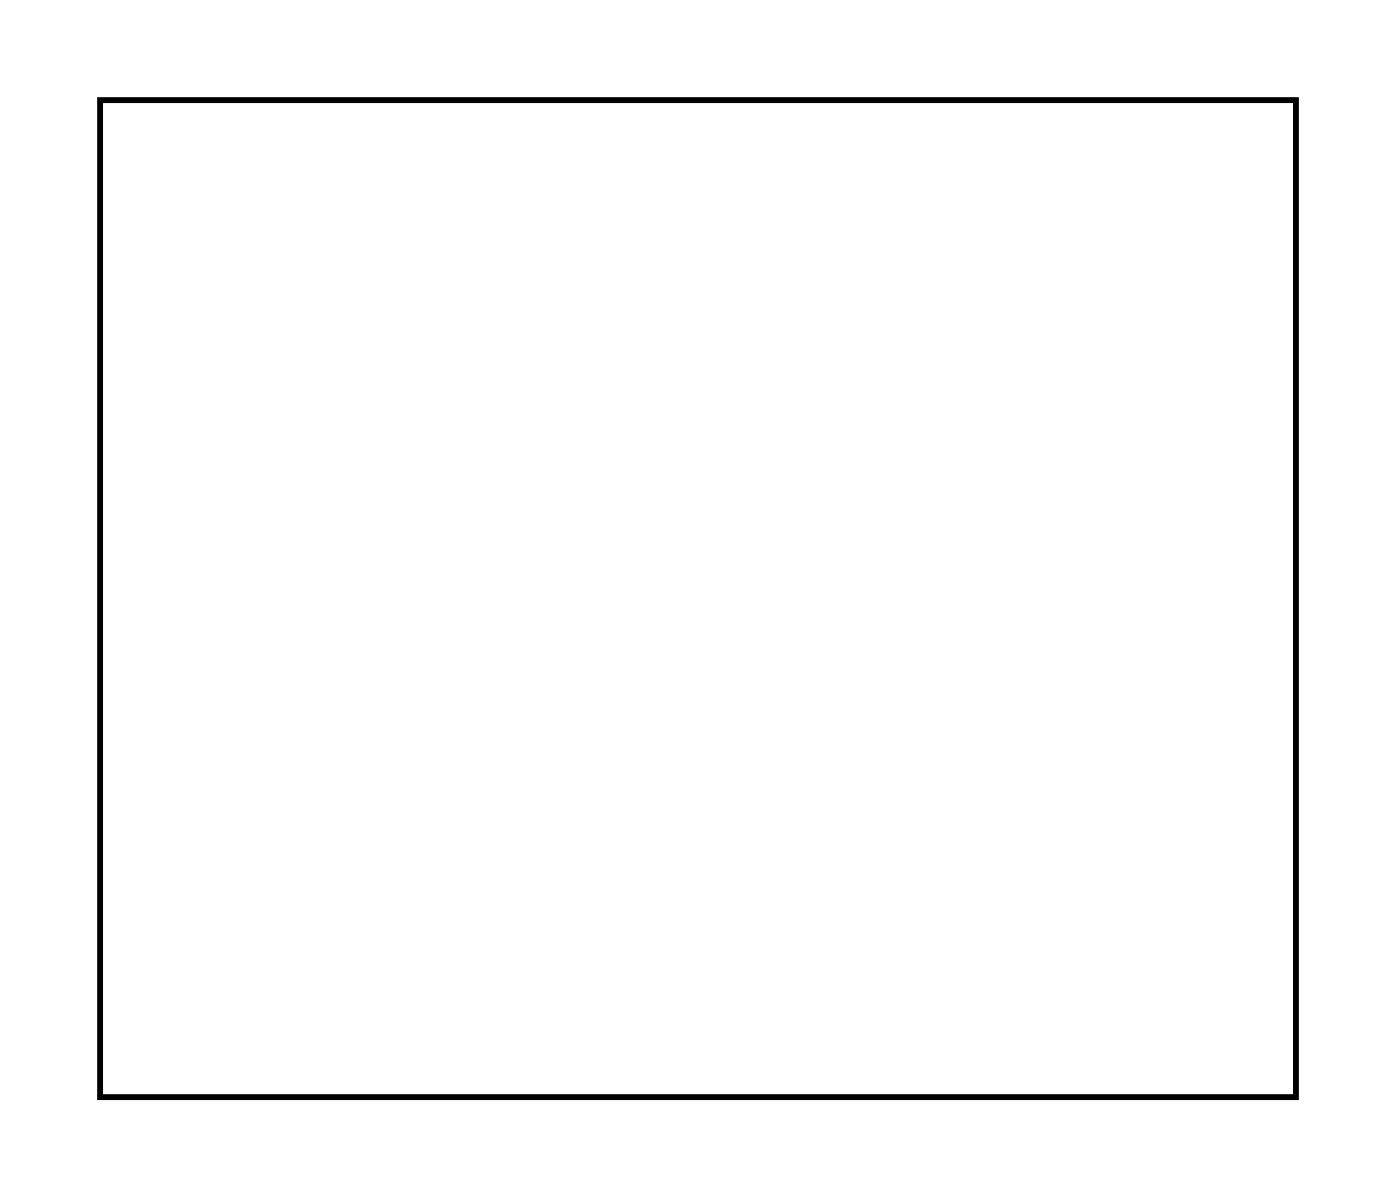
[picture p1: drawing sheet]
<svg xmlns="http://www.w3.org/2000/svg" width="51mm" height="43mm" viewBox="0 0 51 43" stroke-linecap="round" stroke-linejoin="round" font-family="sans-serif">
<path d="M3.6 3.6h43.4v36.2h-43.4z" fill="none" stroke="#000" stroke-width=".2"/>
<path d="M3.6 3.6h43.4v36.2h-43.4z" fill="none" stroke="#000" stroke-width=".04"/>
<circle cx="35.2" cy="29.2" r=".66" fill="#fff"/>
<circle cx="35.2" cy="29.2" r=".66" fill="none" stroke="#fff" stroke-width=".66" stroke-linecap="butt"/>
<circle cx="32.7" cy="29.2" r=".66" fill="#fff"/>
<circle cx="32.7" cy="29.2" r=".66" fill="none" stroke="#fff" stroke-width=".66" stroke-linecap="butt"/>
<circle cx="37.8" cy="29.2" r=".66" fill="#fff"/>
<circle cx="37.8" cy="29.2" r=".66" fill="none" stroke="#fff" stroke-width=".66" stroke-linecap="butt"/>
<circle cx="40.3" cy="29.2" r=".66" fill="#fff"/>
<circle cx="40.3" cy="29.2" r=".66" fill="none" stroke="#fff" stroke-width=".66" stroke-linecap="butt"/>
<circle cx="30.1" cy="29.2" r=".66" fill="#fff"/>
<circle cx="30.1" cy="29.2" r=".66" fill="none" stroke="#fff" stroke-width=".66" stroke-linecap="butt"/>
<circle cx="27.6" cy="29.2" r=".66" fill="#fff"/>
<circle cx="27.6" cy="29.2" r=".66" fill="none" stroke="#fff" stroke-width=".66" stroke-linecap="butt"/>
<circle cx="25.1" cy="29.2" r=".66" fill="#fff"/>
<circle cx="25.1" cy="29.2" r=".66" fill="none" stroke="#fff" stroke-width=".66" stroke-linecap="butt"/>
<circle cx="22.5" cy="29.2" r=".66" fill="#fff"/>
<circle cx="22.5" cy="29.2" r=".66" fill="none" stroke="#fff" stroke-width=".66" stroke-linecap="butt"/>
<circle cx="20" cy="29.2" r=".66" fill="#fff"/>
<circle cx="20" cy="29.2" r=".66" fill="none" stroke="#fff" stroke-width=".66" stroke-linecap="butt"/>
<circle cx="17.4" cy="29.2" r=".66" fill="#fff"/>
<circle cx="17.4" cy="29.2" r=".66" fill="none" stroke="#fff" stroke-width=".66" stroke-linecap="butt"/>
<circle cx="14.9" cy="29.2" r=".66" fill="#fff"/>
<circle cx="14.9" cy="29.2" r=".66" fill="none" stroke="#fff" stroke-width=".66" stroke-linecap="butt"/>
<circle cx="12.4" cy="29.2" r=".66" fill="#fff"/>
<circle cx="12.4" cy="29.2" r=".66" fill="none" stroke="#fff" stroke-width=".66" stroke-linecap="butt"/>
<circle cx="32.7" cy="11.4" r=".66" fill="#fff"/>
<circle cx="32.7" cy="11.4" r=".66" fill="none" stroke="#fff" stroke-width=".66" stroke-linecap="butt"/>
<circle cx="35.2" cy="11.4" r=".66" fill="#fff"/>
<circle cx="35.2" cy="11.4" r=".66" fill="none" stroke="#fff" stroke-width=".66" stroke-linecap="butt"/>
<circle cx="37.8" cy="11.4" r=".66" fill="#fff"/>
<circle cx="37.8" cy="11.4" r=".66" fill="none" stroke="#fff" stroke-width=".66" stroke-linecap="butt"/>
<circle cx="40.3" cy="11.4" r=".66" fill="#fff"/>
<circle cx="40.3" cy="11.4" r=".66" fill="none" stroke="#fff" stroke-width=".66" stroke-linecap="butt"/>
<circle cx="30.1" cy="11.4" r=".66" fill="#fff"/>
<circle cx="30.1" cy="11.4" r=".66" fill="none" stroke="#fff" stroke-width=".66" stroke-linecap="butt"/>
<circle cx="27.6" cy="11.4" r=".66" fill="#fff"/>
<circle cx="27.6" cy="11.4" r=".66" fill="none" stroke="#fff" stroke-width=".66" stroke-linecap="butt"/>
<circle cx="25.1" cy="11.4" r=".66" fill="#fff"/>
<circle cx="25.1" cy="11.4" r=".66" fill="none" stroke="#fff" stroke-width=".66" stroke-linecap="butt"/>
<circle cx="22.5" cy="11.4" r=".66" fill="#fff"/>
<circle cx="22.5" cy="11.4" r=".66" fill="none" stroke="#fff" stroke-width=".66" stroke-linecap="butt"/>
<circle cx="17.4" cy="11.4" r=".66" fill="#fff"/>
<circle cx="17.4" cy="11.4" r=".66" fill="none" stroke="#fff" stroke-width=".66" stroke-linecap="butt"/>
<circle cx="20" cy="11.4" r=".66" fill="#fff"/>
<circle cx="20" cy="11.4" r=".66" fill="none" stroke="#fff" stroke-width=".66" stroke-linecap="butt"/>
<circle cx="14.9" cy="11.4" r=".66" fill="#fff"/>
<circle cx="14.9" cy="11.4" r=".66" fill="none" stroke="#fff" stroke-width=".66" stroke-linecap="butt"/>
<circle cx="12.4" cy="11.4" r=".66" fill="#fff"/>
<circle cx="12.4" cy="11.4" r=".66" fill="none" stroke="#fff" stroke-width=".66" stroke-linecap="butt"/>
<circle cx="7.3" cy="6.3" r=".64" fill="#fff"/>
<circle cx="7.3" cy="6.3" r=".64" fill="none" stroke="#fff" stroke-width=".76"/>
<circle cx="9.8" cy="6.3" r=".64" fill="#fff"/>
<circle cx="9.8" cy="6.3" r=".64" fill="none" stroke="#fff" stroke-width=".76"/>
<circle cx="12.3" cy="6.3" r=".64" fill="#fff"/>
<circle cx="12.3" cy="6.3" r=".64" fill="none" stroke="#fff" stroke-width=".76"/>
<circle cx="14.9" cy="6.3" r=".64" fill="#fff"/>
<circle cx="14.9" cy="6.3" r=".64" fill="none" stroke="#fff" stroke-width=".76"/>
<circle cx="20" cy="6.3" r=".64" fill="#fff"/>
<circle cx="20" cy="6.3" r=".64" fill="none" stroke="#fff" stroke-width=".76"/>
<circle cx="22.5" cy="6.3" r=".64" fill="#fff"/>
<circle cx="22.5" cy="6.3" r=".64" fill="none" stroke="#fff" stroke-width=".76"/>
<circle cx="25" cy="6.3" r=".64" fill="#fff"/>
<circle cx="25" cy="6.3" r=".64" fill="none" stroke="#fff" stroke-width=".76"/>
<circle cx="27.6" cy="6.3" r=".64" fill="#fff"/>
<circle cx="27.6" cy="6.3" r=".64" fill="none" stroke="#fff" stroke-width=".76"/>
<circle cx="14.9" cy="8.9" r=".64" fill="#fff"/>
<circle cx="14.9" cy="8.9" r=".64" fill="none" stroke="#fff" stroke-width=".76" stroke-linecap="butt"/>
<circle cx="12.3" cy="8.9" r=".64" fill="#fff"/>
<circle cx="12.3" cy="8.9" r=".64" fill="none" stroke="#fff" stroke-width=".76" stroke-linecap="butt"/>
<circle cx="16.1" cy="36.2" r=".73" fill="#fff"/>
<circle cx="16.1" cy="36.2" r=".73" fill="none" stroke="#fff" stroke-width=".72" stroke-linecap="butt"/>
<circle cx="18.6" cy="36.2" r=".73" fill="#fff"/>
<circle cx="18.6" cy="36.2" r=".73" fill="none" stroke="#fff" stroke-width=".72" stroke-linecap="butt"/>
<circle cx="13.5" cy="36.2" r=".73" fill="#fff"/>
<circle cx="13.5" cy="36.2" r=".73" fill="none" stroke="#fff" stroke-width=".72" stroke-linecap="butt"/>
<circle cx="9.8" cy="36.8" r="1.5" fill="#fff"/>
<circle cx="9.8" cy="36.8" r="1.5" fill="none" stroke="#fff" stroke-width=".76" stroke-linecap="butt"/>
<circle cx="25" cy="36.8" r="1.5" fill="#fff"/>
<circle cx="25" cy="36.8" r="1.5" fill="none" stroke="#fff" stroke-width=".76" stroke-linecap="butt"/>
<circle cx="21.2" cy="36.2" r=".73" fill="#fff"/>
<circle cx="21.2" cy="36.2" r=".73" fill="none" stroke="#fff" stroke-width=".72" stroke-linecap="butt"/>
<circle cx="32.7" cy="6.3" r=".7" fill="#fff"/>
<circle cx="32.7" cy="6.3" r=".7" fill="none" stroke="#fff" stroke-width=".76" stroke-linecap="butt"/>
<circle cx="42.8" cy="6.3" r=".7" fill="#fff"/>
<circle cx="42.8" cy="6.3" r=".7" fill="none" stroke="#fff" stroke-width=".76" stroke-linecap="butt"/>
</svg>
